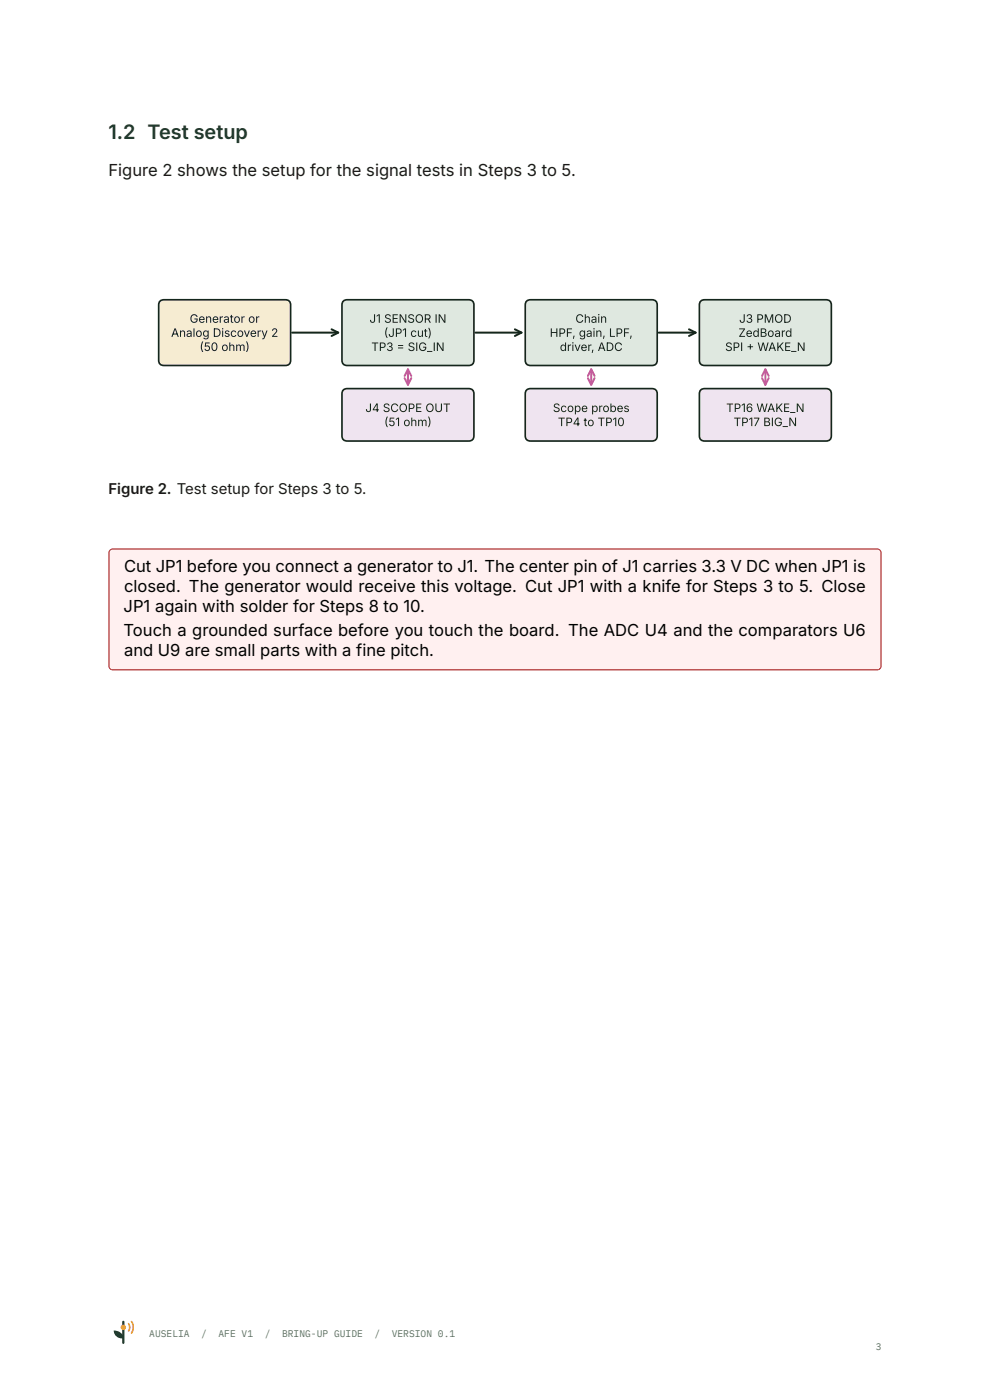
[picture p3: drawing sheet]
<svg xmlns="http://www.w3.org/2000/svg" width="210mm" height="297mm" viewBox="0 0 210 297" stroke-linecap="round" stroke-linejoin="round" font-family="sans-serif">
<defs><g id="words">
<text font-size="4.2" fill="#1b3a2b" x="23" y="29.5">1.2 Test setup</text>
<text font-size="3.5" fill="#1a1a1a" x="23" y="37.2">Figure 2 shows the setup for the signal tests in Steps 3 to 5.</text>
<g font-size="3.5">
<text x="26.3" y="121.3">Cut JP1 before you connect a generator to J1. The center pin of J1 carries 3.3 V DC when JP1 is</text>
<text x="26.3" y="125.5">closed. The generator would receive this voltage. Cut JP1 with a knife for Steps 3 to 5. Close</text>
<text x="26.2" y="129.7">JP1 again with solder for Steps 8 to 10.</text>
<text x="26.2" y="135">Touch a grounded surface before you touch the board. The ADC U4 and the comparators U6</text>
<text x="26.3" y="139.2">and U9 are small parts with a fine pitch.</text>
</g>
<text font-size="3.2" fill="#1a1a1a" x="23" y="104.8">Figure 2. Test setup for Steps 3 to 5.</text>
<g font-size="2.5" fill="#14261c">
<text x="36.3" y="71.5">Analog Discovery 2</text>
<text x="40.2" y="68.5">Generator or</text>
<text x="78.4" y="68.5">J1 SENSOR IN</text>
<text x="81.4" y="71.5">(JP1 cut)</text>
<text x="116.6" y="71.5">HPF, gain, LPF,</text>
<text x="122.1" y="68.5">Chain</text>
<text x="156.6" y="71.5">ZedBoard</text>
<text x="156.8" y="68.5">J3 PMOD</text>
<text x="42.3" y="74.5">(50 ohm)</text>
<text x="78.8" y="74.5">TP3 = SIG_IN</text>
<text x="118.8" y="74.5">driver, ADC</text>
<text x="153.8" y="74.5">SPI + WAKE_N</text>
<text x="77.5" y="87.4">J4 SCOPE OUT</text>
<text x="117.3" y="87.4">Scope probes</text>
<text x="154" y="87.4">TP16 WAKE_N</text>
<text x="81.5" y="90.4">(51 ohm)</text>
<text x="118.3" y="90.4">TP4 to TP10</text>
<text x="155.6" y="90.4">TP17 BIG_N</text>
</g>
<g font-size="2" fill="#5c7a63">
<text x="31.7" y="283.5">AUSELIA</text>
<text x="42.7" y="283.5">/</text>
<text x="46.4" y="283.5">AFE V1</text>
<text x="56.2" y="283.5">/</text>
<text x="59.8" y="283.5">BRING-UP GUIDE</text>
<text x="79.4" y="283.5">/</text>
<text x="83.1" y="283.5">VERSION 0.1</text>
<text x="185.8" y="286.5">3</text>
</g>
</g></defs>
<path d="M33.8 64l.3-.2 .7-.2h25.7a1.02 1.02 0 0 1 1.2 1.1v11.7a1.02 1.02 0 0 1-1.2 1.1h-25.7a1.02 1.02 0 0 1-1.1-1.1v-11.7z" fill="#f6ecd2" stroke="#14261c" stroke-width=".35"/>
<g fill="#dfe8e0" stroke="#14261c" stroke-width=".35">
<path d="M72.7 64l.3-.2 .7-.2h25.7a1.02 1.02 0 0 1 1.1 1.1v11.7a1.02 1.02 0 0 1-1.1 1.1h-25.7a1.02 1.02 0 0 1-1.2-1.1v-11.7z"/>
<path d="M111.6 64l.2-.2 .8-.2h25.6a1.02 1.02 0 0 1 1.2 1.1v11.7a1.02 1.02 0 0 1-1.2 1.1h-25.6a1.02 1.02 0 0 1-1.2-1.1v-11.7z"/>
<path d="M148.5 64l.3-.2 .7-.2h25.7a1.02 1.02 0 0 1 1.1 1.1v11.7a1.02 1.02 0 0 1-1.1 1.1h-25.7a1.02 1.02 0 0 1-1.1-1.1v-11.7z"/>
</g>
<g fill="#efe4f0" stroke="#14261c" stroke-width=".35">
<path d="M111.6 82.8l.2-.2 .8-.2h25.6a1.02 1.02 0 0 1 1.2 1.2v8.8a1.02 1.02 0 0 1-1.2 1.2h-25.6a1.02 1.02 0 0 1-1.2-1.2v-8.8z"/>
<path d="M72.7 82.8l.3-.2 .7-.2h25.7a1.02 1.02 0 0 1 1.1 1.2v8.8a1.02 1.02 0 0 1-1.1 1.2h-25.7a1.02 1.02 0 0 1-1.2-1.2v-8.8z"/>
<path d="M148.5 82.8l.3-.2 .7-.2h25.7a1.02 1.02 0 0 1 1.1 1.2v8.8a1.02 1.02 0 0 1-1.1 1.2h-25.7a1.02 1.02 0 0 1-1.1-1.2v-8.8z"/>
</g>
<path d="M62 70.6h9.7M70.3 69.9l1.4 .7-1.4 .7M100.8 70.6h9.8M109.2 69.9l1.4 .7-1.4 .7M139.7 70.6h7.9M146.2 69.9l1.4 .7-1.4 .7" fill="none" stroke="#14261c" stroke-width=".42"/>
<path d="M85.8 79.8l.7-1.5 .7 1.5M86.5 78.3v3.3M124.7 79.8l.7-1.5 .7 1.5M125.4 78.3v3.3M161.6 79.8l.8-1.5 .7 1.5M162.4 78.3v3.3M85.8 80.2l.7 1.4 .7-1.4M124.7 80.2l.7 1.4 .7-1.4M161.6 80.2l.8 1.4 .7-1.4" fill="none" stroke="#c25a9a" stroke-width=".42"/>
<path d="M23.3 116.6l.6-.2h162.2a.91 .91 0 0 1 .9 .9v24a.91 .91 0 0 1-.9 .9h-162.2a.91 .91 0 0 1-.9-.9v-24z" fill="#900"/>
<path d="M23.4 116.8l.5-.2h162.2a.7 .7 0 0 1 .7 .7v24a.7 .7 0 0 1-.7 .7h-162.2a.7 .7 0 0 1-.7-.7v-24z" fill="#fff0f0"/>
<path d="M26.2 280.4v4.5" fill="none" stroke="#1b3a2b" stroke-width=".48"/>
<path d="M24.1 282.3a1.8 1.8 0 0 1 2.1 1.6 1.69 1.69 0 0 1-2.1-1.6z" fill="#1b3a2b"/>
<circle cx="26.2" cy="281.6" r=".58" fill="#e8a13a"/>
<path d="M27.3 280.8a1.36 1.36 0 0 1 0 1.6M27.9 280.4a2.13 2.13 0 0 1 0 2.4" fill="none" stroke="#e8a13a" stroke-width=".35"/>
<use href="#words"/>
</svg>
